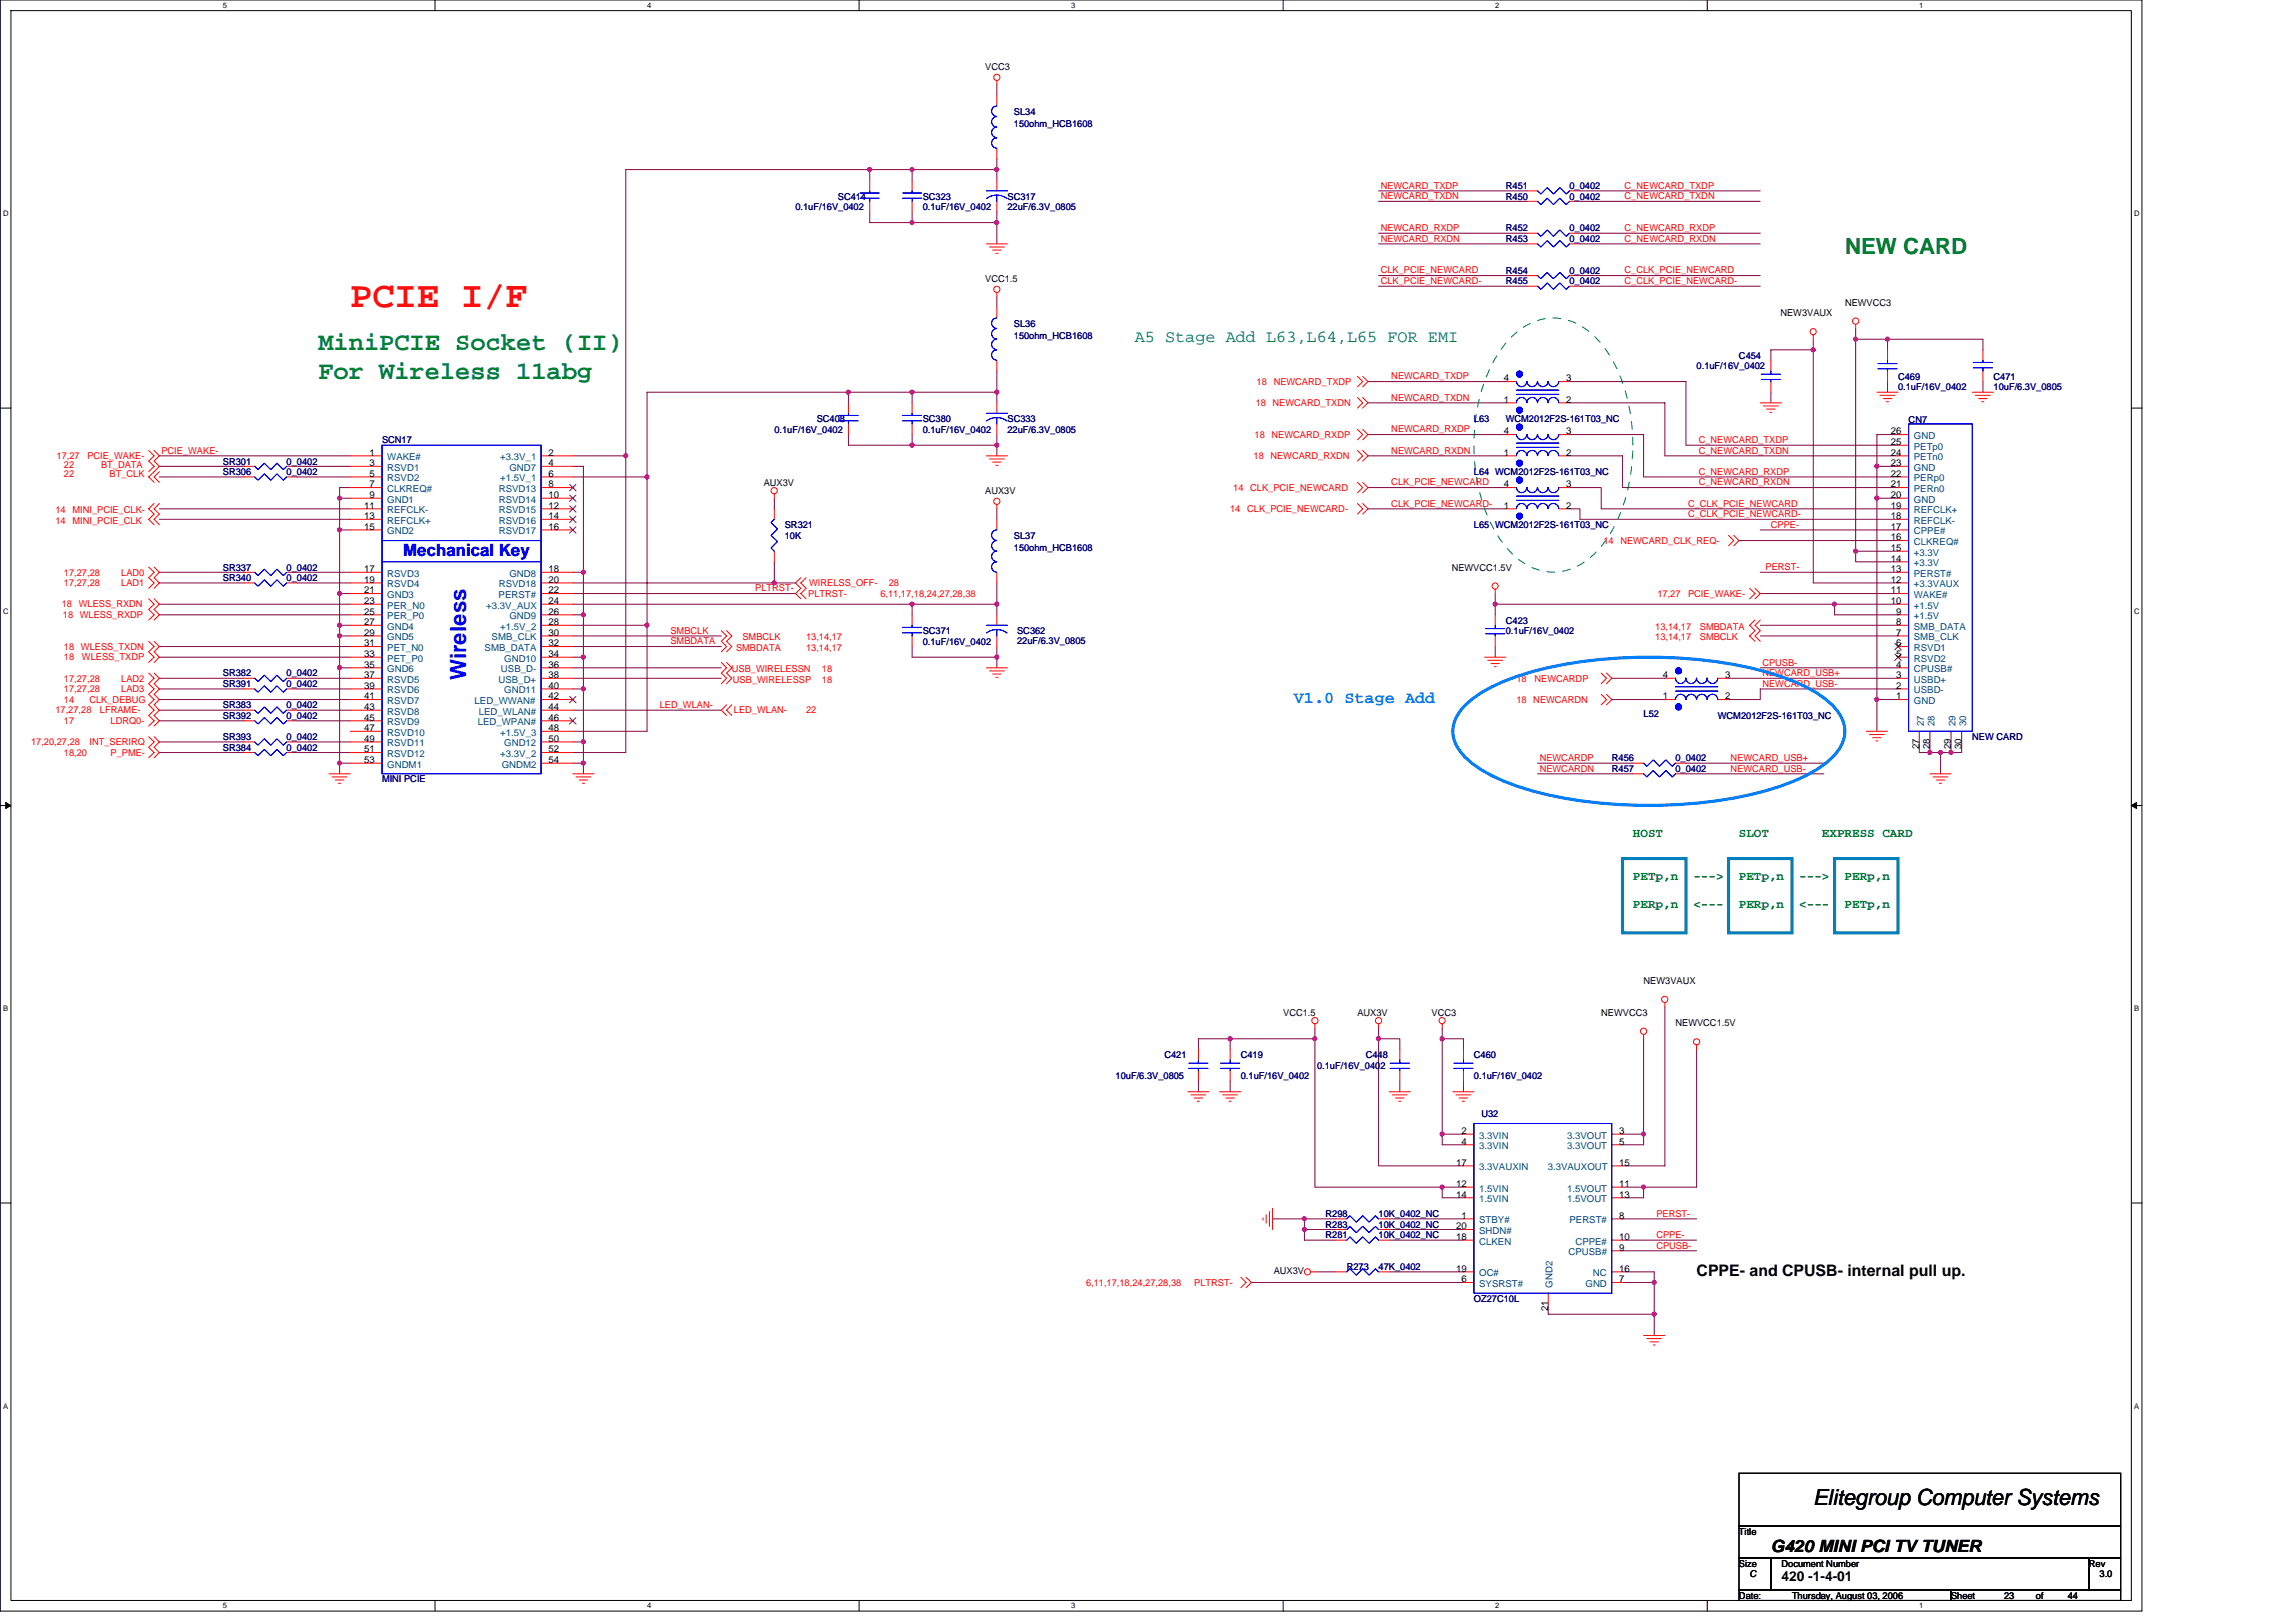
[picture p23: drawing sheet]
<svg xmlns="http://www.w3.org/2000/svg" width="297mm" height="210mm" viewBox="0 0 297 210" stroke-linecap="round" stroke-linejoin="round" font-family="sans-serif">
<defs><g id="words">
<text font-size="4.8" fill="#f00" x="45.3" y="39.7">PCIE I/F</text>
<g font-size="3.3" fill="#008040">
<text x="41.2" y="45.3">MiniPCIE Socket (II)</text>
<text x="41.2" y="49">For Wireless 11abg</text>
</g>
<text font-size="2.9" fill="#008000" x="238.7" y="32.9">NEW CARD</text>
<text font-size="2.9" fill="#00f" x="60.3" y="88.1" transform="rotate(-90 60.3 88.1)">Wireless</text>
<text font-size="2.9" x="234.6" y="194.7">Elitegroup Computer Systems</text>
<text font-size="2.2" fill="#008040" x="146.8" y="44.3">A5 Stage Add L63,L64,L65 FOR EMI</text>
<text font-size="2.2" fill="#00f" x="52.2" y="72">Mechanical Key</text>
<text font-size="2.2" fill="#0080ff" x="167.4" y="91">V1.0 Stage Add</text>
<text font-size="2.2" x="229.1" y="200.9">G420 MINI PCI TV TUNER</text>
<text font-size="2.1" x="219.5" y="165.1">CPPE- and CPUSB- internal pull up.</text>
<text font-size="1.8" x="230.5" y="204.7">420 -1-4-01</text>
<g font-size="1.6" fill="#008000">
<text x="211.3" y="108.4">HOST</text>
<text x="211.3" y="113.9">PETp,n</text>
<text x="219.1" y="113.9">---&gt;</text>
<text x="225" y="108.4">SLOT</text>
<text x="225" y="113.9">PETp,n</text>
<text x="232.8" y="113.9">---&gt;</text>
<text x="235.7" y="108.4">EXPRESS CARD</text>
<text x="238.6" y="113.9">PERp,n</text>
<text x="211.3" y="117.6">PERp,n</text>
<text x="219.1" y="117.6">&lt;---</text>
<text x="225" y="117.6">PERp,n</text>
<text x="232.8" y="117.6">&lt;---</text>
<text x="238.6" y="117.6">PETp,n</text>
</g>
<g font-size="1.2">
<text x="127.5" y="9.1">VCC3</text>
<text x="127.5" y="36.5">VCC1.5</text>
<text x="230.3" y="40.9">NEW3VAUX</text>
<text x="238.7" y="39.5">NEWVCC3</text>
<text x="194.6" y="52.1">1</text>
<text x="194.6" y="49.4">4</text>
<text x="202.6" y="52.1">2</text>
<text x="202.6" y="49.4">3</text>
<text x="47.8" y="59">1</text>
<text x="70.9" y="59">2</text>
<text x="194.6" y="59">1</text>
<text x="194.6" y="56.2">4</text>
<text x="202.6" y="59">2</text>
<text x="202.6" y="56.2">3</text>
<text x="244.6" y="59">24</text>
<text x="244.6" y="57.6">25</text>
<text x="244.6" y="56.2">26</text>
<text x="47.1" y="65.8">11</text>
<text x="47.8" y="60.3">3</text>
<text x="47.8" y="61.7">5</text>
<text x="47.8" y="63.1">7</text>
<text x="47.8" y="64.5">9</text>
<text x="70.9" y="61.7">6</text>
<text x="70.9" y="63.1">8</text>
<text x="70.9" y="64.5">10</text>
<text x="70.9" y="65.8">12</text>
<text x="70.9" y="60.3">4</text>
<text x="98.8" y="62.8">AUX3V</text>
<text x="127.5" y="63.9">AUX3V</text>
<text x="194.6" y="65.8">1</text>
<text x="194.6" y="63.1">4</text>
<text x="202.6" y="65.8">2</text>
<text x="202.6" y="63.1">3</text>
<text x="244.6" y="65.8">19</text>
<text x="244.6" y="64.5">20</text>
<text x="244.6" y="63.1">21</text>
<text x="244.6" y="61.7">22</text>
<text x="244.6" y="60.3">23</text>
<text x="47.1" y="67.2">13</text>
<text x="47.1" y="68.6">15</text>
<text x="70.9" y="67.2">14</text>
<text x="70.9" y="68.6">16</text>
<text x="244.6" y="71.3">15</text>
<text x="244.6" y="69.9">16</text>
<text x="244.6" y="68.6">17</text>
<text x="244.6" y="67.2">18</text>
<text x="47.1" y="74">17</text>
<text x="47.1" y="75.4">19</text>
<text x="47.1" y="76.8">21</text>
<text x="70.9" y="75.4">20</text>
<text x="70.9" y="76.8">22</text>
<text x="70.9" y="74">18</text>
<text x="187.8" y="73.8">NEWVCC1.5V</text>
<text x="244.6" y="76.8">11</text>
<text x="244.6" y="75.4">12</text>
<text x="244.6" y="74">13</text>
<text x="244.6" y="72.7">14</text>
<text x="47.1" y="78.2">23</text>
<text x="47.1" y="79.5">25</text>
<text x="47.1" y="80.9">27</text>
<text x="47.1" y="82.3">29</text>
<text x="47.1" y="83.7">31</text>
<text x="70.9" y="82.3">30</text>
<text x="70.9" y="80.9">28</text>
<text x="70.9" y="79.5">26</text>
<text x="70.9" y="78.2">24</text>
<text x="70.9" y="83.7">32</text>
<text x="244.6" y="78.2">10</text>
<text x="245.3" y="83.7">6</text>
<text x="245.3" y="79.5">9</text>
<text x="245.3" y="82.3">7</text>
<text x="245.3" y="80.9">8</text>
<text x="47.1" y="85">33</text>
<text x="47.1" y="86.4">35</text>
<text x="47.1" y="87.8">37</text>
<text x="47.1" y="89.1">39</text>
<text x="70.9" y="86.4">36</text>
<text x="70.9" y="87.8">38</text>
<text x="70.9" y="85">34</text>
<text x="70.9" y="89.1">40</text>
<text x="215.1" y="87.8">4</text>
<text x="223.2" y="87.8">3</text>
<text x="245.3" y="89.1">2</text>
<text x="245.3" y="87.8">3</text>
<text x="245.3" y="86.4">4</text>
<text x="245.3" y="85">5</text>
<text x="47.1" y="90.5">41</text>
<text x="47.1" y="91.9">43</text>
<text x="47.1" y="93.3">45</text>
<text x="47.1" y="94.6">47</text>
<text x="47.1" y="96">49</text>
<text x="70.9" y="94.6">48</text>
<text x="70.9" y="93.3">46</text>
<text x="70.9" y="90.5">42</text>
<text x="70.9" y="91.9">44</text>
<text x="70.9" y="96">50</text>
<text x="215.1" y="90.5">1</text>
<text x="223.2" y="90.5">2</text>
<text x="245.3" y="90.5">1</text>
<text x="47.1" y="97.4">51</text>
<text x="47.1" y="98.7">53</text>
<text x="70.9" y="97.4">52</text>
<text x="70.9" y="98.7">54</text>
<text x="248.3" y="97" transform="rotate(-90 248.3 97)">27</text>
<text x="249.7" y="97" transform="rotate(-90 249.7 97)">28</text>
<text x="252.4" y="97" transform="rotate(-90 252.4 97)">29</text>
<text x="253.8" y="97" transform="rotate(-90 253.8 97)">30</text>
<text x="166" y="131.4">VCC1.5</text>
<text x="175.6" y="131.4">AUX3V</text>
<text x="185.2" y="131.4">VCC3</text>
<text x="207.2" y="131.4">NEWVCC3</text>
<text x="212.6" y="127.3">NEW3VAUX</text>
<text x="216.8" y="132.8">NEWVCC1.5V</text>
<text x="189.1" y="148.1">4</text>
<text x="189.1" y="146.7">2</text>
<text x="209.5" y="148.1">5</text>
<text x="209.5" y="146.7">3</text>
<text x="188.4" y="150.9">17</text>
<text x="188.4" y="153.6">12</text>
<text x="188.4" y="155">14</text>
<text x="209.5" y="150.9">15</text>
<text x="209.5" y="153.6">11</text>
<text x="209.5" y="155">13</text>
<text x="188.4" y="159.1">20</text>
<text x="188.4" y="160.5">18</text>
<text x="189.1" y="157.7">1</text>
<text x="209.5" y="160.5">10</text>
<text x="209.5" y="157.7">8</text>
<text x="209.5" y="161.8">9</text>
<text x="164.8" y="164.9">AUX3V</text>
<text x="188.4" y="164.6">19</text>
<text x="189.1" y="165.9">6</text>
<text x="209.5" y="165.9">7</text>
<text x="209.5" y="164.6">16</text>
<text x="200.3" y="169.7" transform="rotate(-90 200.3 169.7)">21</text>
<text x="225" y="198.6">Title</text>
<text x="225" y="202.8">Size</text>
<text x="230.5" y="202.8">Document Number</text>
<text x="270.3" y="202.8">Rev</text>
<text x="225" y="206.9">Date:</text>
<text x="226.4" y="204.1">C</text>
<text x="231.8" y="206.9">Thursday, August 03, 2006</text>
<text x="252.4" y="206.9">Sheet</text>
<text x="259.3" y="206.9">23</text>
<text x="263.4" y="206.9">of</text>
<text x="267.5" y="206.9">44</text>
<text x="271.6" y="204.1">3.0</text>
</g>
<g font-size="1.2" fill="#000080">
<text x="131.2" y="14.8">SL34</text>
<text x="131.2" y="16.5">150ohm_HCB1608</text>
<text x="102.9" y="27.2">0.1uF/16V_0402</text>
<text x="108.4" y="25.8">SC414</text>
<text x="119.4" y="25.8">SC323</text>
<text x="119.4" y="27.2">0.1uF/16V_0402</text>
<text x="130.3" y="25.8">SC317</text>
<text x="130.3" y="27.2">22uF/6.3V_0805</text>
<text x="194.8" y="29.9">R452</text>
<text x="194.8" y="24.4">R451</text>
<text x="194.8" y="25.8">R450</text>
<text x="203" y="29.9">0_0402</text>
<text x="203" y="24.4">0_0402</text>
<text x="203" y="25.8">0_0402</text>
<text x="194.8" y="31.3">R453</text>
<text x="194.8" y="35.4">R454</text>
<text x="203" y="31.3">0_0402</text>
<text x="203" y="35.4">0_0402</text>
<text x="194.8" y="36.8">R455</text>
<text x="203" y="36.8">0_0402</text>
<text x="131.2" y="42.3">SL36</text>
<text x="131.2" y="43.9">150ohm_HCB1608</text>
<text x="219.5" y="47.8">0.1uF/16V_0402</text>
<text x="225" y="46.4">C454</text>
<text x="245.6" y="49.1">C469</text>
<text x="245.6" y="50.5">0.1uF/16V_0402</text>
<text x="257.9" y="49.1">C471</text>
<text x="257.9" y="50.5">10uF/6.3V_0805</text>
<text x="49.4" y="57.4">SCN17</text>
<text x="100.2" y="56">0.1uF/16V_0402</text>
<text x="105.7" y="54.6">SC408</text>
<text x="119.4" y="54.6">SC380</text>
<text x="119.4" y="56">0.1uF/16V_0402</text>
<text x="130.3" y="54.6">SC333</text>
<text x="130.3" y="56">22uF/6.3V_0805</text>
<text x="190.7" y="54.6">L63</text>
<text x="194.8" y="54.6">WCM2012F2S-161T03_NC</text>
<text x="246.9" y="54.8">CN7</text>
<text x="28.8" y="60.1">SR301</text>
<text x="28.8" y="61.5">SR306</text>
<text x="37.1" y="60.1">0_0402</text>
<text x="37.1" y="61.5">0_0402</text>
<text x="190.7" y="61.5">L64 WCM2012F2S-161T03_NC</text>
<text x="101.5" y="68.3">SR321</text>
<text x="101.5" y="69.7">10K</text>
<text x="131.2" y="69.7">SL37</text>
<text x="131.2" y="71.4">150ohm_HCB1608</text>
<text x="190.7" y="68.3">L65 WCM2012F2S-161T03_NC</text>
<text x="28.8" y="75.2">SR340</text>
<text x="28.8" y="73.8">SR337</text>
<text x="37.1" y="75.2">0_0402</text>
<text x="37.1" y="73.8">0_0402</text>
<text x="119.4" y="82">SC371</text>
<text x="119.4" y="83.4">0.1uF/16V_0402</text>
<text x="131.6" y="82">SC362</text>
<text x="131.6" y="83.3">22uF/6.3V_0805</text>
<text x="194.8" y="80.7">C423</text>
<text x="194.8" y="82">0.1uF/16V_0402</text>
<text x="28.8" y="87.5">SR382</text>
<text x="28.8" y="88.9">SR391</text>
<text x="37.1" y="87.5">0_0402</text>
<text x="37.1" y="88.9">0_0402</text>
<text x="28.8" y="95.8">SR393</text>
<text x="28.8" y="91.7">SR383</text>
<text x="28.8" y="93">SR392</text>
<text x="37.1" y="95.8">0_0402</text>
<text x="37.1" y="91.7">0_0402</text>
<text x="37.1" y="93">0_0402</text>
<text x="212.6" y="92.8">L52</text>
<text x="222.2" y="93">WCM2012F2S-161T03_NC</text>
<text x="255.2" y="95.8">NEW CARD</text>
<text x="28.8" y="97.1">SR384</text>
<text x="37.1" y="97.1">0_0402</text>
<text x="49.4" y="101.3">MINI PCIE</text>
<text x="208.5" y="98.5">R456</text>
<text x="208.5" y="99.9">R457</text>
<text x="216.8" y="98.5">0_0402</text>
<text x="216.8" y="99.9">0_0402</text>
<text x="150.6" y="136.9">C421</text>
<text x="160.5" y="136.9">C419</text>
<text x="176.7" y="136.9">C448</text>
<text x="190.7" y="136.9">C460</text>
<text x="144.3" y="139.7">10uF/6.3V_0805</text>
<text x="160.5" y="139.7">0.1uF/16V_0402</text>
<text x="170.4" y="138.3">0.1uF/16V_0402</text>
<text x="190.7" y="139.7">0.1uF/16V_0402</text>
<text x="191.7" y="144.6">U32</text>
<text x="171.5" y="157.5">R298</text>
<text x="171.5" y="160.2">R281</text>
<text x="171.5" y="158.9">R283</text>
<text x="178.3" y="157.5">10K_0402_NC</text>
<text x="178.3" y="160.2">10K_0402_NC</text>
<text x="178.3" y="158.9">10K_0402_NC</text>
<text x="174.2" y="164.3">R273</text>
<text x="178.3" y="164.3">47K_0402</text>
<text x="190.7" y="168.5">OZ27C10L</text>
</g>
<g font-size="1.2" fill="#f00">
<text x="178.6" y="24.4">NEWCARD_TXDP</text>
<text x="178.6" y="25.8">NEWCARD_TXDN</text>
<text x="178.6" y="29.9">NEWCARD_RXDP</text>
<text x="210.2" y="24.4">C_NEWCARD_TXDP</text>
<text x="210.2" y="25.8">C_NEWCARD_TXDN</text>
<text x="210.2" y="29.9">C_NEWCARD_RXDP</text>
<text x="178.6" y="31.3">NEWCARD_RXDN</text>
<text x="178.6" y="35.4">CLK_PCIE_NEWCARD</text>
<text x="210.2" y="31.3">C_NEWCARD_RXDN</text>
<text x="210.2" y="35.4">C_CLK_PCIE_NEWCARD</text>
<text x="178.6" y="36.8">CLK_PCIE_NEWCARD-</text>
<text x="210.2" y="36.8">C_CLK_PCIE_NEWCARD-</text>
<text x="162.5" y="52.6">18 NEWCARD_TXDN</text>
<text x="162.6" y="49.8">18</text>
<text x="164.8" y="49.8">NEWCARD_TXDP</text>
<text x="180" y="49.1">NEWCARD_TXDP</text>
<text x="180" y="51.9">NEWCARD_TXDN</text>
<text x="7.3" y="59.4">17,27</text>
<text x="11.3" y="59.4">PCIE_WAKE-</text>
<text x="20.9" y="58.7">PCIE_WAKE-</text>
<text x="162.2" y="59.4">18 NEWCARD_RXDN</text>
<text x="162.3" y="56.7">18</text>
<text x="164.5" y="56.7">NEWCARD_RXDP</text>
<text x="180" y="56">NEWCARD_RXDP</text>
<text x="180" y="58.7">NEWCARD_RXDN</text>
<text x="219.8" y="57.3">C_NEWCARD_TXDP</text>
<text x="219.8" y="58.7">C_NEWCARD_TXDN</text>
<text x="8.3" y="60.5">22</text>
<text x="8.3" y="61.7">22</text>
<text x="13.1" y="60.5">BT_DATA</text>
<text x="14.2" y="61.7">BT_CLK</text>
<text x="159.6" y="63.5">14</text>
<text x="161.8" y="63.5">CLK_PCIE_NEWCARD</text>
<text x="180" y="62.8">CLK_PCIE_NEWCARD</text>
<text x="180" y="65.6">CLK_PCIE_NEWCARD-</text>
<text x="218.4" y="65.6">C_CLK_PCIE_NEWCARD</text>
<text x="219.8" y="62.8">C_NEWCARD_RXDN</text>
<text x="219.8" y="61.4">C_NEWCARD_RXDP</text>
<text x="7.2" y="67.8">14</text>
<text x="7.2" y="66.4">14</text>
<text x="9.4" y="67.8">MINI_PCIE_CLK</text>
<text x="9.4" y="66.4">MINI_PCIE_CLK-</text>
<text x="159.1" y="66.3">14</text>
<text x="161.4" y="66.3">CLK_PCIE_NEWCARD-</text>
<text x="207.4" y="70.4">14</text>
<text x="209.6" y="70.4">NEWCARD_CLK_REQ-</text>
<text x="218.4" y="66.9">C_CLK_PCIE_NEWCARD-</text>
<text x="229.1" y="68.3">CPPE-</text>
<text x="8.3" y="74.5">17,27,28</text>
<text x="8.3" y="75.9">17,27,28</text>
<text x="15.7" y="74.5">LAD0</text>
<text x="15.7" y="75.9">LAD1</text>
<text x="97.7" y="76.5">PLTRST-</text>
<text x="104.6" y="77.3">PLTRST-</text>
<text x="104.7" y="75.9">WIRELSS_OFF-</text>
<text x="113.9" y="77.3">6,11,17,18,24,27,28,38</text>
<text x="115" y="75.9">28</text>
<text x="214.4" y="77.3">17,27</text>
<text x="218.4" y="77.3">PCIE_WAKE-</text>
<text x="228.4" y="73.8">PERST-</text>
<text x="8" y="78.6">18</text>
<text x="8.1" y="80">18 WLESS_RXDP</text>
<text x="10.2" y="78.6">WLESS_RXDN</text>
<text x="86.7" y="82">SMBCLK</text>
<text x="86.7" y="83.4">SMBDATA</text>
<text x="96.1" y="82.9">SMBCLK</text>
<text x="104.3" y="82.9">13,14,17</text>
<text x="214.1" y="82.9">13,14,17</text>
<text x="214.1" y="81.5">13,14,17</text>
<text x="219.9" y="82.9">SMBCLK</text>
<text x="219.9" y="81.5">SMBDATA</text>
<text x="8.3" y="84.1">18</text>
<text x="8.3" y="85.5">18</text>
<text x="8.3" y="88.2">17,27,28</text>
<text x="8.3" y="89.6">17,27,28</text>
<text x="10.5" y="84.1">WLESS_TXDN</text>
<text x="10.6" y="85.5">WLESS_TXDP</text>
<text x="15.7" y="88.2">LAD2</text>
<text x="15.7" y="89.6">LAD3</text>
<text x="94.7" y="87">USB_WIRELESSN</text>
<text x="94.8" y="88.3">USB_WIRELESSP</text>
<text x="95.2" y="84.2">SMBDATA</text>
<text x="104.3" y="84.2">13,14,17</text>
<text x="106.3" y="87">18</text>
<text x="106.3" y="88.3">18</text>
<text x="196.2" y="88.2">18</text>
<text x="198.5" y="88.2">NEWCARDP</text>
<text x="228" y="86.1">CPUSB-</text>
<text x="228" y="87.5">NEWCARD_USB+</text>
<text x="228" y="88.9">NEWCARD_USB-</text>
<text x="7.2" y="92.3">17,27,28</text>
<text x="8.3" y="91">14</text>
<text x="8.3" y="93.7">17</text>
<text x="11.6" y="91">CLK_DEBUG</text>
<text x="12.9" y="92.3">LFRAME-</text>
<text x="14.3" y="93.7">LDRQ0-</text>
<text x="85.4" y="91.6">LED_WLAN-</text>
<text x="95" y="92.3">LED_WLAN-</text>
<text x="104.3" y="92.3">22</text>
<text x="196.2" y="91">18 NEWCARDN</text>
<text x="4" y="96.5">17,20,27,28</text>
<text x="8.3" y="97.8">18,20</text>
<text x="11.6" y="96.5">INT_SERIRQ</text>
<text x="14.3" y="97.8">P_PME-</text>
<text x="199.2" y="99.9">NEWCARDN</text>
<text x="199.2" y="98.5">NEWCARDP</text>
<text x="223.9" y="98.5">NEWCARD_USB+</text>
<text x="223.9" y="99.9">NEWCARD_USB-</text>
<text x="214.3" y="161.6">CPUSB-</text>
<text x="214.3" y="157.5">PERST-</text>
<text x="214.3" y="160.2">CPPE-</text>
<text x="140.5" y="166.4">6,11,17,18,24,27,28,38</text>
<text x="154.5" y="166.4">PLTRST-</text>
</g>
<g font-size="1.2" fill="#004080">
<text x="50.1" y="59.6">WAKE#</text>
<text x="64.7" y="59.6">+3.3V_1</text>
<text x="247.6" y="59.6">PETn0</text>
<text x="247.6" y="58.2">PETp0</text>
<text x="247.6" y="56.8">GND</text>
<text x="50.1" y="60.9">RSVD1</text>
<text x="50.1" y="62.3">RSVD2</text>
<text x="50.1" y="63.7">CLKREQ#</text>
<text x="50.1" y="65">GND1</text>
<text x="64.5" y="63.7">RSVD13</text>
<text x="64.5" y="65">RSVD14</text>
<text x="64.7" y="62.3">+1.5V_1</text>
<text x="65.9" y="60.9">GND7</text>
<text x="247.6" y="65">GND</text>
<text x="247.6" y="63.7">PERn0</text>
<text x="247.6" y="62.3">PERp0</text>
<text x="247.6" y="60.9">GND</text>
<text x="50.1" y="66.4">REFCLK-</text>
<text x="50.1" y="67.8">REFCLK+</text>
<text x="50.1" y="69.2">GND2</text>
<text x="64.5" y="66.4">RSVD15</text>
<text x="64.5" y="67.8">RSVD16</text>
<text x="64.5" y="69.2">RSVD17</text>
<text x="247.6" y="71.9">+3.3V</text>
<text x="247.6" y="70.5">CLKREQ#</text>
<text x="247.6" y="69.2">CPPE#</text>
<text x="247.6" y="67.8">REFCLK-</text>
<text x="247.6" y="66.4">REFCLK+</text>
<text x="50.1" y="74.6">RSVD3</text>
<text x="50.1" y="76">RSVD4</text>
<text x="50.1" y="77.4">GND3</text>
<text x="64.5" y="77.4">PERST#</text>
<text x="64.5" y="76">RSVD18</text>
<text x="65.9" y="74.6">GND8</text>
<text x="247.6" y="77.4">WAKE#</text>
<text x="247.6" y="76">+3.3VAUX</text>
<text x="247.6" y="74.6">PERST#</text>
<text x="247.6" y="73.3">+3.3V</text>
<text x="50.1" y="78.8">PER_N0</text>
<text x="50.1" y="80.1">PER_P0</text>
<text x="50.1" y="81.5">GND4</text>
<text x="50.1" y="82.9">GND5</text>
<text x="62.9" y="78.8">+3.3V_AUX</text>
<text x="63.6" y="82.9">SMB_CLK</text>
<text x="64.7" y="81.5">+1.5V_2</text>
<text x="65.9" y="80.1">GND9</text>
<text x="247.6" y="80.1">+1.5V</text>
<text x="247.6" y="82.9">SMB_CLK</text>
<text x="247.6" y="81.5">SMB_DATA</text>
<text x="247.6" y="78.8">+1.5V</text>
<text x="50.1" y="84.2">PET_N0</text>
<text x="50.1" y="85.6">PET_P0</text>
<text x="50.1" y="87">GND6</text>
<text x="50.1" y="88.3">RSVD5</text>
<text x="50.1" y="89.7">RSVD6</text>
<text x="62.7" y="84.2">SMB_DATA</text>
<text x="64.5" y="88.3">USB_D+</text>
<text x="64.8" y="87">USB_D-</text>
<text x="65.2" y="85.6">GND10</text>
<text x="65.2" y="89.7">GND11</text>
<text x="247.6" y="89.7">USBD-</text>
<text x="247.6" y="88.3">USBD+</text>
<text x="247.6" y="87">CPUSB#</text>
<text x="247.6" y="85.6">RSVD2</text>
<text x="247.6" y="84.2">RSVD1</text>
<text x="50.1" y="91.1">RSVD7</text>
<text x="50.1" y="92.5">RSVD8</text>
<text x="50.1" y="93.9">RSVD9</text>
<text x="50.1" y="95.2">RSVD10</text>
<text x="61.4" y="91.1">LED_WWAN#</text>
<text x="61.8" y="93.9">LED_WPAN#</text>
<text x="62" y="92.5">LED_WLAN#</text>
<text x="64.7" y="95.2">+1.5V_3</text>
<text x="247.6" y="91.1">GND</text>
<text x="248.9" y="94" transform="rotate(-90 248.9 94)">27</text>
<text x="250.3" y="94" transform="rotate(-90 250.3 94)">28</text>
<text x="253" y="94" transform="rotate(-90 253 94)">29</text>
<text x="254.4" y="94" transform="rotate(-90 254.4 94)">30</text>
<text x="50.1" y="96.6">RSVD11</text>
<text x="50.1" y="98">RSVD12</text>
<text x="50.1" y="99.3">GNDM1</text>
<text x="64.7" y="98">+3.3V_2</text>
<text x="64.9" y="99.3">GNDM2</text>
<text x="65.2" y="96.6">GND12</text>
<text x="191.4" y="148.7">3.3VIN</text>
<text x="191.4" y="147.3">3.3VIN</text>
<text x="202.7" y="148.7">3.3VOUT</text>
<text x="202.7" y="147.3">3.3VOUT</text>
<text x="191.4" y="151.4">3.3VAUXIN</text>
<text x="191.4" y="154.2">1.5VIN</text>
<text x="191.4" y="155.6">1.5VIN</text>
<text x="200.2" y="151.4">3.3VAUXOUT</text>
<text x="202.7" y="154.2">1.5VOUT</text>
<text x="202.7" y="155.6">1.5VOUT</text>
<text x="191.4" y="158.3">STBY#</text>
<text x="191.4" y="159.7">SHDN#</text>
<text x="191.4" y="161.1">CLKEN</text>
<text x="203" y="158.3">PERST#</text>
<text x="203.8" y="161.1">CPPE#</text>
<text x="191.4" y="166.5">SYSRST#</text>
<text x="191.4" y="165.2">OC#</text>
<text x="200.9" y="166.7" transform="rotate(-90 200.9 166.7)">GND2</text>
<text x="202.9" y="162.4">CPUSB#</text>
<text x="205.1" y="166.5">GND</text>
<text x="206.1" y="165.2">NC</text>
</g>
<g font-size="1">
<text x="28.8" y="1">5</text>
<text x="83.7" y="1">4</text>
<text x="138.6" y="1">3</text>
<text x="193.4" y="1">2</text>
<text x="248.3" y="1">1</text>
<text x=".4" y="28">D</text>
<text x="276.1" y="28">D</text>
<text x=".4" y="79.4">C</text>
<text x="276.1" y="79.4">C</text>
<text x=".4" y="130.9">B</text>
<text x="276.1" y="130.9">B</text>
<text x=".4" y="182.3">A</text>
<text x="276.1" y="182.3">A</text>
<text x="28.8" y="208.2">5</text>
<text x="83.7" y="208.2">4</text>
<text x="138.6" y="208.2">3</text>
<text x="193.4" y="208.2">2</text>
<text x="248.3" y="208.2">1</text>
</g>
</g></defs>
<path d="M0 0h277.1v208.5h-277.1zM1.4 1.4h274.3v205.7h-274.3z" fill="none" stroke="#000" stroke-width=".13"/>
<g fill="#fff">
<path d="M28.8 .1h.6v1.1h-.6z"/>
<path d="M28.8 207.3h.6v1.1h-.6z"/>
</g>
<path d="M56.3 0v1.4M56.3 207.1v1.4" fill="none" stroke="#000" stroke-width=".13"/>
<g fill="#fff">
<path d="M83.7 .1h.6v1.1h-.6z"/>
<path d="M83.7 207.3h.6v1.1h-.6z"/>
</g>
<path d="M111.1 0v1.4M111.1 207.1v1.4" fill="none" stroke="#000" stroke-width=".13"/>
<g fill="#fff">
<path d="M138.6 .1h.5v1.1h-.5z"/>
<path d="M138.6 207.3h.5v1.1h-.5z"/>
</g>
<path d="M166 0v1.4M166 207.1v1.4" fill="none" stroke="#000" stroke-width=".13"/>
<g fill="#fff">
<path d="M193.4 .1h.6v1.1h-.6z"/>
<path d="M193.4 207.3h.6v1.1h-.6z"/>
</g>
<path d="M220.9 0v1.4M220.9 207.1v1.4" fill="none" stroke="#000" stroke-width=".13"/>
<g fill="#fff">
<path d="M248.3 .1h.6v1.1h-.6z"/>
<path d="M248.3 207.3h.6v1.1h-.6z"/>
<path d="M.4 27.1h.7v1.1h-.7z"/>
<path d="M276.1 27.1h.7v1.1h-.7z"/>
<path d="M.4 78.5h.7v1.1h-.7z"/>
<path d="M276.1 78.5h.7v1.1h-.7z"/>
</g>
<path d="M0 52.8h1.4M275.7 52.8h1.4" fill="none" stroke="#000" stroke-width=".13"/>
<g fill="#fff">
<path d="M.4 130h.7v1.1h-.7z"/>
<path d="M276.1 130h.7v1.1h-.7z"/>
</g>
<path d="M0 104.2h1.4M275.7 104.2h1.4" fill="none" stroke="#000" stroke-width=".13"/>
<path d="M.7 103.8l.7 .4-.7 .4zM275.7 104.2l.7-.4v.8z" fill="#000" stroke="#000" stroke-width=".13"/>
<g fill="#fff">
<path d="M.4 181.4h.7v1.1h-.7z"/>
<path d="M276.1 181.4h.7v1.1h-.7z"/>
</g>
<path d="M0 155.7h1.4M275.7 155.7h1.4M225 190.6h49.4v6.9h-49.4zM225 197.5h49.4v4.1h-49.4zM225 205.7h27.4v1.4h-27.4zM225 201.6h4.1v4.1h-4.1zM229.1 201.6h41.2v4.1h-41.2zM252.4 205.7h22v1.4h-22zM270.3 201.6h4.1v4.1h-4.1z" fill="none" stroke="#000" stroke-width=".13"/>
<g fill="none" stroke="#800040" stroke-width=".13">
<path d="M129 11v1.3M112.5 21.9v1.4M112.5 27.4v1.4h16.5M118 21.9v1.4M118 27.4v1.4M129 21.9h-48v75.5h-6.9M129 20.6v2.7M129 27.4v4.2M129 38.4v1.4M178.3 24.7h19.2M178.3 26.1h19.2M178.3 30.2h19.2"/>
<path d="M178.3 31.6h19.2M178.3 35.7h19.2M178.3 37h19.2M204.4 24.7h23.3M204.4 26.1h23.3M204.4 30.2h23.3M204.4 31.6h23.3M204.4 35.7h23.3M204.4 37h23.3M20.6 59h24.7M74.1 59h6.9M109.8 50.8v1.3"/>
<path d="M109.8 56.2v1.4h19.2M118 50.8v1.3M118 56.2v1.4M129 48v4.1M129 56.2v2.8M129 50.8h-45.3v43.8h-9.6M177 59h17.8M177 56.2h17.8M177 49.4h17.8M177 52.1h17.8M203 59h6.9v4.1h35.7M203 52.1h12.4v6.9h30.2"/>
<path d="M203 49.4h15.1v8.2h27.5M203 56.2h9.6v5.5h33M229.1 50.8v1.3M234.6 43.9v31.5h11M234.6 45.3h-5.5v1.3M240.1 43.9h4.1v1.4M240.1 42.5v28.8M244.2 43.9h12.3v1.4M244.2 49.4v1.4M245.6 56.2h-2.8v38.4M256.5 49.4v1.4M20.6 78.2h24.7"/>
<path d="M20.6 61.7h11M20.6 65.8h24.7M20.6 67.2h24.7M20.6 79.6h24.7M20.6 60.3h11M20.6 75.4h11M20.6 74.1h11M38.5 61.7h6.8M38.5 60.3h6.8M38.5 75.4h6.8M38.5 74.1h6.8M43.9 68.6v8.2h1.4"/>
<path d="M43.9 76.8v4.1h1.4M43.9 68.6h1.4M43.9 64.5h1.4M45.3 63.1h-1.4v5.5M74.1 60.3h1.4v13.8h-1.4M74.1 78.2h54.9M74.1 61.7h9.6M74.1 76.8h28.8M74.1 75.4h28.8M75.5 74.1v5.5h-1.4M75.5 79.6v5.4M100.2 64.5v1.3"/>
<path d="M100.2 72.7v2.7M118 78.2v1.4M129 65.8v1.4M129 75.4v4.2M177 65.8h17.8M177 63.1h17.8M193.4 78.2h43.9v1.4h8.3M193.4 76.8v2.8M203 63.1h4.2v2.7h38.4M203 65.8h1.4v1.4h41.2M225 70h20.6M227.7 68.6h17.9"/>
<path d="M227.7 76.8h17.9M227.7 74.1h17.9M237.3 78.2h8.3M240.1 71.3v1.4h5.5M240.1 71.3h5.5M242.8 64.5h2.8M242.8 60.3h2.8M20.6 97.4h11M20.6 85h24.7M20.6 83.7h24.7M20.6 91.9h11M20.6 87.8h11"/>
<path d="M20.6 90.5h24.7M20.6 89.2h11M20.6 93.3h11M20.6 96h11M38.5 97.4h6.8M38.5 91.9h6.8M38.5 87.8h6.8M38.5 89.2h6.8M38.5 93.3h6.8M38.5 96h6.8M43.9 82.3v4.1h1.4M43.9 86.4v12.4h1.4"/>
<path d="M43.9 80.9v1.4M43.9 98.8v1.3M43.9 82.3h1.4M74.1 80.9h9.6M74.1 85h1.4M74.1 83.7h19.2M74.1 82.3h19.2M74.1 91.9h19.2M74.1 86.4h19.2M74.1 87.8h19.2M74.1 98.8h1.4M75.5 85v4.2h-1.4"/>
<path d="M75.5 89.2v6.8h-1.4M75.5 96v4.1M118 83.7v1.3h11M129 83.7v2.7M193.4 83.7v1.3M198.9 98.8h12.4M208.5 87.8h6.9M208.5 90.5h6.9M218.1 98.8h17.9M223.6 87.8h22M227.7 80.9h17.9M227.7 82.3h17.9"/>
<path d="M227.7 86.4h17.9M242.8 90.5h2.8M245.6 89.2h-17.9v1.3h-4.1M248.3 94.6v2.8h1.4M249.7 94.6v2.8h1.4v2.7M251.1 97.4h1.3M252.4 94.6v2.8h1.4v-2.8M198.9 100.1h12.4M218.1 100.1h17.9M155 135.8v-1.4h4.1v1.4M155 139.9v1.4M159.1 134.4h11"/>
<path d="M159.1 139.9v1.4M170.1 133.1v20.5h19.2M178.3 134.4v16.5h11M178.3 133.1v1.3h2.8v1.4M181.1 139.9v1.4M186.6 133.1v15h2.7M186.6 134.4h2.7v1.4M189.3 139.9v1.4M212.6 134.4v13.7h-2.7M215.4 130.3v20.6h-5.5M219.5 135.8v17.8h-9.6M164.6 157.7h8.3"/>
<path d="M168.8 159.1h4.1M168.8 157.7v2.8h4.1M179.7 157.7h9.6M179.7 159.1h9.6M186.6 153.6v1.4h2.7M186.6 146.8h2.7M209.9 146.8h2.7M209.9 157.7h9.6M212.6 153.6v1.4h-2.7M161.9 166h27.4M170.1 164.6h2.8M179.7 164.6h9.6"/>
<path d="M179.7 160.5h9.6M200.3 168.7v1.4h13.7M209.9 161.9h9.6M209.9 166h4.1M209.9 164.6h4.1v8.2M209.9 160.5h9.6"/>
</g>
<g fill="#f0f" stroke="#f0f" stroke-width=".13">
<circle cx="129" cy="21.9" r=".27"/>
<circle cx="118" cy="21.9" r=".27"/>
<circle cx="118" cy="78.2" r=".27"/>
<circle cx="129" cy="78.2" r=".27"/>
<circle cx="112.5" cy="21.9" r=".27"/>
<circle cx="80.9" cy="59" r=".27"/>
<circle cx="129" cy="57.6" r=".27"/>
<circle cx="118" cy="57.6" r=".27"/>
<circle cx="83.7" cy="80.9" r=".27"/>
<circle cx="118" cy="50.7" r=".27"/>
<circle cx="129" cy="50.7" r=".27"/>
<circle cx="129" cy="85" r=".27"/>
<circle cx="109.8" cy="50.7" r=".27"/>
<circle cx="129" cy="28.8" r=".27"/>
<circle cx="118" cy="28.8" r=".27"/>
<circle cx="83.7" cy="61.7" r=".27"/>
<circle cx="43.9" cy="98.8" r=".27"/>
<circle cx="43.9" cy="64.5" r=".27"/>
<circle cx="100.2" cy="75.4" r=".27"/>
<circle cx="244.2" cy="43.9" r=".27"/>
<circle cx="240.1" cy="43.9" r=".27"/>
<circle cx="234.6" cy="45.3" r=".27"/>
<circle cx="186.6" cy="146.8" r=".27"/>
<circle cx="186.6" cy="134.4" r=".27"/>
<circle cx="193.4" cy="78.2" r=".27"/>
<circle cx="178.3" cy="134.4" r=".27"/>
<circle cx="186.6" cy="153.6" r=".27"/>
<circle cx="170.1" cy="134.4" r=".27"/>
<circle cx="212.6" cy="146.8" r=".27"/>
<circle cx="212.6" cy="153.6" r=".27"/>
<circle cx="214" cy="170.1" r=".27"/>
<circle cx="214" cy="166" r=".27"/>
<circle cx="159.1" cy="134.4" r=".27"/>
<circle cx="242.8" cy="60.3" r=".27"/>
<circle cx="242.8" cy="90.5" r=".27"/>
<circle cx="240.1" cy="71.3" r=".27"/>
<circle cx="237.3" cy="78.2" r=".27"/>
<circle cx="242.8" cy="64.5" r=".27"/>
<circle cx="168.7" cy="157.7" r=".27"/>
<circle cx="168.7" cy="159.1" r=".27"/>
<circle cx="75.5" cy="74" r=".27"/>
<circle cx="75.5" cy="85" r=".27"/>
<circle cx="75.5" cy="79.6" r=".27"/>
<circle cx="75.5" cy="89.1" r=".27"/>
<circle cx="75.5" cy="98.8" r=".27"/>
<circle cx="75.5" cy="96" r=".27"/>
<circle cx="43.9" cy="68.6" r=".27"/>
<circle cx="43.9" cy="76.8" r=".27"/>
<circle cx="43.9" cy="82.3" r=".27"/>
<circle cx="43.9" cy="80.9" r=".27"/>
<circle cx="43.9" cy="86.4" r=".27"/>
<circle cx="249.7" cy="97.4" r=".27"/>
<circle cx="251" cy="97.4" r=".27"/>
<circle cx="252.4" cy="97.4" r=".27"/>
</g>
<g fill="none" stroke="#f00" stroke-width=".13">
<path d="M129 10.4v.6M129 12.3v1.4M129 19.2v1.4M112.5 23.3v1.4M112.5 26.1v1.3M118 23.3v1.4M118 26.1v1.3M127.6 31.6h2.7M128 32h1.9M128.4 32.4h1.1M128.8 32.8h.3M129 23.3v1.4"/>
<path d="M129 26.1v1.3M129 37.9v.5M129 39.8v1.3M197.5 31.6h1.4M197.5 37h1.4M197.5 30.2h1.4M197.5 24.7h1.4M197.5 35.7h1.4M197.5 26.1h1.4M203 31.6h1.4M203 37h1.4M203 30.2h1.4"/>
<path d="M203 24.7h1.4M203 35.7h1.4M203 26.1h1.4M19.2 58.3l.7 .7-.7 .7 .7 .6-.7 .7M19.9 58.3l.7 .7-.7 .7 .7 .6-1.4 1.4 .7 .7M45.3 59h4.1M70 59h4.1M109.8 52.1v1.4M109.8 54.9v1.3M118 52.1v1.4M118 54.9v1.3M127.6 59h2.7"/>
<path d="M128 59.4h1.9M128.4 59.8h1.1M129 46.6v1.4M129 52.1v1.4M129 54.9v1.3M175.6 48.7l.7 .7-.7 .7M175.6 51.4l.7 .7-.7 .7M175.6 55.6l.7 .6-.7 .7M175.6 58.3l.7 .7-.7 .7M176.3 48.7l.7 .7-.7 .7M176.3 51.4l.7 .7-.7 .7M176.3 55.6l.7 .6-.7 .7"/>
<path d="M176.3 58.3l.7 .7-.7 .7M194.8 59h1.4M194.8 52.1h1.4M194.8 56.2h1.4M194.8 49.4h1.4M201.7 59h1.3M201.7 52.1h1.3M201.7 56.2h1.3M201.7 49.4h1.3M227.7 52.1h2.8M228.1 52.5h2M228.6 52.9h1.1"/>
<path d="M229 53.4h.2M229.1 46.6v1.4M229.1 49.4v1.4M234.6 43.3v.6M240.1 42v.5M242.8 50.8h2.8M243.2 51.2h1.9M243.6 51.6h1.1M244 52h.3M244.2 45.3v1.3M244.2 48v1.4M245.6 59h1.3"/>
<path d="M245.6 57.6h1.3M245.6 56.2h1.3M255.2 50.8h2.7M255.6 51.2h1.9M256 51.6h1.1M256.4 52h.3M256.5 45.3v1.3M256.5 48v1.4M19.2 77.5l.7 .7-.7 .7 .7 .7-.7 .6M19.2 73.4l.7 .7-.7 .7 .7 .6-.7 .7M19.9 65.2l-.7 .6 .7 .7-.7 .7 .7 .7M19.9 77.5l.7 .7-.7 .7 .7 .7-.7 .6"/>
<path d="M19.9 73.4l.7 .7-.7 .7 .7 .6-.7 .7M20.6 65.2l-.7 .6 .7 .7-.7 .7 .7 .7M20.6 61l-.7 .7 .7 .7M31.6 75.4h1.4M31.6 74.1h1.4M31.6 61.7h1.4M31.6 60.3h1.4M37.1 75.4h1.4M37.1 74.1h1.4M37.1 61.7h1.4M37.1 60.3h1.4M45.3 79.6h4.1"/>
<path d="M45.3 78.2h4.1M45.3 76.8h4.1M45.3 75.4h4.1M45.3 74.1h4.1M45.3 68.6h4.1M45.3 67.2h4.1M45.3 65.8h4.1M45.3 64.5h4.1M45.3 63.1h4.1M45.3 61.7h4.1M45.3 60.3h4.1M70 79.6h4.1"/>
<path d="M70 78.2h4.1M70 76.8h4.1M70 75.4h4.1M70 74.1h4.1M70 68.6h4.1M70 67.2h4.1M70 65.8h4.1M70 64.5h4.1M70 63.1h4.1M70 61.7h4.1M70 60.3h4.1M100.2 63.9v.6"/>
<path d="M100.2 65.8v1.4M100.2 71.3v1.4M103.6 74.8l-.7 .6 .7 .7-.7 .7 .7 .7M104.3 74.8l-.7 .6 .7 .7-.7 .7 .7 .7M118 79.6v1.3M128.8 60.2h.3M129 65.3v.5M129 67.2v1.4M129 74.1v1.3M129 79.6v1.3M175.6 62.4l.7 .7-.7 .7M175.6 65.2l.7 .6-.7 .7"/>
<path d="M176.3 62.4l.7 .7-.7 .7M176.3 65.2l.7 .6-.7 .7M193.4 76.3v.5M193.4 79.6v1.3M194.8 65.8h1.4M194.8 63.1h1.4M201.7 65.8h1.3M201.7 63.1h1.3M223.6 69.3l.7 .7-.7 .6M224.3 69.3l.7 .7-.7 .6M226.4 76.1l.7 .7-.7 .7M227.1 76.1l.6 .7-.6 .7"/>
<path d="M245.6 79.6h1.3M245.6 78.2h1.3M245.6 76.8h1.3M245.6 75.4h1.3M245.6 74.1h1.3M245.6 72.7h1.3M245.6 71.3h1.3M245.6 70h1.3M245.6 68.6h1.3M245.6 67.2h1.3M245.6 65.8h1.3M245.6 64.5h1.3"/>
<path d="M245.6 63.1h1.3M245.6 61.7h1.3M245.6 60.3h1.3M19.2 83l.7 .7-.7 .6 .7 .7-.7 .7M19.2 87.1l.7 .7-.7 .7 .7 .7-.7 .7 .7 .6-.7 .7 .7 .7-.7 .7 .7 .7-.7 .7M19.2 95.3l.7 .7-.7 .7 .7 .7-.7 .7M19.9 83l.7 .7-.7 .6 .7 .7-.7 .7M19.9 87.1l.7 .7-.7 .7 .7 .7-.7 .7 .7 .6-.7 .7 .7 .7-.7 .7 .7 .7-.7 .7M19.9 95.3l.7 .7-.7 .7 .7 .7-.7 .7M31.6 89.2h1.4M31.6 87.8h1.4M31.6 96h1.4"/>
<path d="M31.6 97.4h1.4M31.6 91.9h1.4M31.6 93.3h1.4M37.1 89.2h1.4M37.1 87.8h1.4M37.1 96h1.4M37.1 97.4h1.4M37.1 91.9h1.4M37.1 93.3h1.4M45.3 86.4h4.1M45.3 94.6h4.1M45.3 85h4.1"/>
<path d="M45.3 90.5h4.1M45.3 89.2h4.1M45.3 87.8h4.1M45.3 83.7h4.1M45.3 82.3h4.1M45.3 80.9h4.1M45.3 96h4.1M45.3 98.8h4.1M45.3 97.4h4.1M45.3 91.9h4.1M45.3 93.3h4.1M70 86.4h4.1"/>
<path d="M70 94.6h4.1M70 85h4.1M70 90.5h4.1M70 89.2h4.1M70 87.8h4.1M70 83.7h4.1M70 82.3h4.1M70 80.9h4.1M70 96h4.1M70 98.8h4.1M70 97.4h4.1M70 91.9h4.1"/>
<path d="M70 93.3h4.1M93.3 81.6l.7 .7-.7 .7 .7 .7-.7 .6M93.3 85.7l.7 .7-.7 .7 .7 .7-.7 .7M94 81.6l.7 .7-.7 .7 .7 .7-.7 .6M94 85.7l.7 .7-.7 .7 .7 .7-.7 .7M94 91.2l-.7 .7 .7 .7M94.7 91.2l-.7 .7 .7 .7M118 82.3v1.4M127.6 86.4h2.7M128 86.8h1.9M128.4 87.2h1.1M128.8 87.7h.3"/>
<path d="M129 82.3v1.4M192.1 85h2.7M192.5 85.4h1.9M192.9 85.9h1.1M193.3 86.3h.3M193.4 82.3v1.4M207.2 89.9l.6 .6-.6 .7M207.2 87.1l.6 .7-.6 .7M207.8 89.9l.7 .6-.7 .7M207.8 87.1l.7 .7-.7 .7M211.3 98.8h1.3M215.4 90.5h1.4"/>
<path d="M215.4 87.8h1.4M216.8 98.8h1.3M222.2 90.5h1.4M222.2 87.8h1.4M227.1 80.2l-.7 .7 .7 .7-.7 .7 .7 .7M227.7 80.2l-.6 .7 .6 .7-.6 .7 .6 .7M241.4 94.6h2.8M241.8 95.1h2M242.3 95.5h1.1M242.7 95.9h.2M245.6 86.4h1.3M245.6 85h1.3"/>
<path d="M245.6 90.5h1.3M245.6 89.2h1.3M245.6 87.8h1.3M245.6 83.7h1.3M245.6 82.3h1.3M245.6 80.9h1.3M248.3 94.6h.1M249.7 94.6h.1M252.4 94.6h.1M253.8 94.6h.1M42.6 100.1h2.7M43 100.5h1.9"/>
<path d="M43.4 100.9h1.1M43.8 101.4h.3M74.1 100.1h2.8M74.5 100.5h2M74.9 100.9h1.1M75.4 101.4h.2M211.3 100.1h1.3M216.8 100.1h1.3M249.7 100.1h2.7M250.1 100.5h1.9M250.5 100.9h1.1M250.9 101.4h.3"/>
<path d="M155 135.8v1.4M155 138.5v1.4M159.1 135.8v1.4M159.1 138.5v1.4M170.1 132.5v.6M178.3 132.5v.6M181.1 135.8v1.4M181.1 138.5v1.4M186.6 132.5v.6M189.3 135.8v1.4M189.3 138.5v1.4M212.6 133.9v.5"/>
<path d="M215.4 129.8v.5M219.5 135.2v.6M153.7 141.3h2.7M154.1 141.7h1.9M154.5 142.1h1.1M154.9 142.5h.3M157.8 141.3h2.7M158.2 141.7h1.9M158.6 142.1h1.1M159 142.5h.3M163.4 157.6v.3M163.8 157.2v1.1"/>
<path d="M164.2 156.8v1.9M164.6 156.4v2.7M172.9 157.7h1.3M172.9 159.1h1.3M178.3 157.7h1.4M178.3 159.1h1.4M179.7 141.3h2.8M180.1 141.7h2M180.5 142.1h1.1M181 142.5h.2M188 141.3h2.7M188.4 141.7h1.9"/>
<path d="M188.8 142.1h1.1M189.2 142.5h.3M189.3 157.7h1.4M189.3 159.1h1.4M189.3 150.9h1.4M189.3 153.6h1.4M189.3 155h1.4M189.3 148.1h1.4M189.3 146.8h1.4M208.5 157.7h1.4M208.5 150.9h1.4M208.5 153.6h1.4"/>
<path d="M208.5 155h1.4M208.5 148.1h1.4M208.5 146.8h1.4M160.5 165.3l.7 .7-.7 .6M161.2 165.3l.7 .7-.7 .6M169.6 164.6h.5M172.9 164.6h1.3M172.9 160.5h1.3M178.3 164.6h1.4M178.3 160.5h1.4M189.3 164.6h1.4M189.3 160.5h1.4"/>
<path d="M189.3 166h1.4M200.3 167.3v1.4M208.5 164.6h1.4M208.5 160.5h1.4M208.5 166h1.4M208.5 161.9h1.4M212.6 172.8h2.8M213.1 173.2h1.9M213.5 173.7h1.1M213.9 174.1h.2"/>
<circle cx="129" cy="10" r=".4"/>
<circle cx="129" cy="37.4" r=".4"/>
<circle cx="234.6" cy="42.9" r=".4"/>
<circle cx="240.1" cy="41.5" r=".4"/>
<circle cx="100.2" cy="63.5" r=".4"/>
<circle cx="129" cy="64.9" r=".4"/>
<circle cx="193.4" cy="75.8" r=".4"/>
<circle cx="170.1" cy="132.1" r=".4"/>
<circle cx="178.3" cy="132.1" r=".4"/>
<circle cx="186.6" cy="132.1" r=".4"/>
<circle cx="212.6" cy="133.5" r=".4"/>
<circle cx="215.4" cy="129.3" r=".4"/>
<circle cx="219.5" cy="134.8" r=".4"/>
<circle cx="169.1" cy="164.6" r=".4"/>
</g>
<path d="M209.9 111.1h8.2v9.6h-8.2zM223.6 111.1h8.2v9.6h-8.2zM237.3 111.1h8.3v9.6h-8.3z" fill="none" stroke="#0080c0" stroke-width=".4"/>
<path d="M195.8 43.4a7.1 7.1 0 0 1 10.3 0 18 18 0 0 1 4.9 10.7 23 23 0 0 1-3.2 15.7 9.2 9.2 0 0 1-5.7 4.1 7.3 7.3 0 0 1-6.3-2.1 18.1 18.1 0 0 1-4.9-10.7 24.1 24.1 0 0 1 2.4-14.5l.8-1.2 .8-1.1z" fill="none" stroke="#008040" stroke-width=".13" stroke-dasharray="1 1 1 1 1 1 1 1"/>
<path d="M189.7 91.1a20.3 20.3 0 0 1 8.3-4.1 61.4 61.4 0 0 1 30.7 0 20.3 20.3 0 0 1 8.2 4.1 4.7 4.7 0 0 1 1.7 4.5 6.5 6.5 0 0 1-2.7 3.4 25.7 25.7 0 0 1-9.1 3.8 61.9 61.9 0 0 1-28.8-.5 20.3 20.3 0 0 1-8.3-4.1 4.7 4.7 0 0 1-1.6-4.5l.3-.9 .6-.9z" fill="none" stroke="#0080ff" stroke-width=".4"/>
<g fill="none" stroke="#00f" stroke-width=".13">
<path d="M128.9 13.7a.68 .68 0 0 0-.6 .7 .68 .68 0 0 0 .6 .7M128.9 15.1a.68 .68 0 0 0-.6 .7 .68 .68 0 0 0 .6 .6 .69 .69 0 0 0-.6 .7 .69 .69 0 0 0 .6 .7M128.9 17.8a.67 .67 0 0 0-.6 .7 .67 .67 0 0 0 .6 .7M111.3 25.7h2.4M111.3 25h2.4M112.5 24.7v.3M112.5 25.7v.4M116.8 25.7h2.4M116.8 25h2.4M118 24.7v.3M118 25.7v.4M127.6 24.7h2.7"/>
<path d="M127.6 25.7a2.14 2.14 0 0 1 1.3-.4h.1a2.14 2.14 0 0 1 1.3 .4M129 25.3v.8M198.9 31.6l.4 .4 .9-.9 .8 .9 .8-.9 .8 .9 .4-.4M198.9 37l.4 .4 .9-.8 .8 .8 .8-.8 .8 .8 .4-.4M198.9 30.2l.4 .4 .9-.8 .8 .8 .8-.8 .8 .8 .4-.4M198.9 24.7l.4 .4 .9-.8 .8 .8 .8-.8 .8 .8 .4-.4M198.9 35.7l.4 .4 .9-.8 .8 .8 .8-.8 .8 .8 .4-.4M198.9 26.1l.4 .4 .9-.8 .8 .8 .8-.8 .8 .8 .4-.4M49.4 57.6h20.6v42.5h-20.6zM108.5 54.5h2.5M108.5 53.8h2.5M109.8 53.5v.3"/>
<path d="M109.8 54.5v.4M116.8 54.5h2.4M116.8 53.8h2.4M118 53.5v.3M118 54.5v.4M127.6 53.5h2.7M127.6 54.5a2.05 2.05 0 0 1 1.3-.5h.1a2.14 2.14 0 0 1 1.3 .5M128.9 41.1a.68 .68 0 0 0-.6 .7 .68 .68 0 0 0 .6 .7M128.9 42.5a.68 .68 0 0 0-.6 .7 .68 .68 0 0 0 .6 .7 .69 .69 0 0 0-.6 .7 .69 .69 0 0 0 .6 .7M128.9 45.3a.67 .67 0 0 0-.6 .6 .67 .67 0 0 0 .6 .7M129 54v.9M196.2 52.1a.67 .67 0 0 1 .7-.7 .67 .67 0 0 1 .6 .7"/>
<path d="M196.2 49.4a.67 .67 0 0 0 .7 .6 .67 .67 0 0 0 .6-.6M196.2 59a.67 .67 0 0 1 .7-.7 .67 .67 0 0 1 .6 .7M196.2 56.2a.67 .67 0 0 0 .7 .7 .67 .67 0 0 0 .6-.7M196.2 51h5.5M196.2 50.5h5.5M196.2 57.9h5.5M196.2 57.3h5.5M197.5 52.1a.68 .68 0 0 1 .7-.7 .68 .68 0 0 1 .7 .7 .69 .69 0 0 1 .7-.7 .69 .69 0 0 1 .7 .7M197.5 49.4a.68 .68 0 0 0 .7 .6 .68 .68 0 0 0 .7-.6 .69 .69 0 0 0 .7 .6 .69 .69 0 0 0 .7-.6M197.5 59a.68 .68 0 0 1 .7-.7 .68 .68 0 0 1 .7 .7 .69 .69 0 0 1 .7-.7 .69 .69 0 0 1 .7 .7M197.5 56.2a.68 .68 0 0 0 .7 .7 .68 .68 0 0 0 .7-.7 .69 .69 0 0 0 .7 .7 .69 .69 0 0 0 .7-.7M200.3 52.1a.68 .68 0 0 1 .7-.7 .68 .68 0 0 1 .7 .7"/>
<path d="M200.3 49.4a.68 .68 0 0 0 .7 .6 .68 .68 0 0 0 .7-.6M200.3 59a.68 .68 0 0 1 .7-.7 .68 .68 0 0 1 .7 .7M200.3 56.2a.68 .68 0 0 0 .7 .7 .68 .68 0 0 0 .7-.7M227.9 48.4h2.4M227.9 49.1h2.4M229.1 48v.4M229.1 49.1v.3M242.9 47.1h2.5M242.9 47.7h2.5M244.2 46.6v.5M244.2 47.7v.3M246.9 54.9h8.3v39.7h-8.3z"/>
<path d="M255.3 47.6h2.5M255.3 46.9h2.5M256.5 46.6v.3M256.5 47.6v.4M33 60.3l.4 .5 .8-.9 .8 .9 .8-.9 .9 .9 .4-.5M33 75.4l.4 .5 .8-.9 .8 .9 .8-.9 .9 .9 .4-.5M33 74.1l.4 .4 .8-.8 .8 .8 .8-.8 .9 .8 .4-.4M33 61.7l.4 .4 .8-.8 .8 .8 .8-.8 .9 .8 .4-.4M49.4 70h20.6M49.4 72.7h20.6M100.2 67.2l-.4 .4 .8 .9-.8 .8 .8 .8-.8 .8 .4 .4M128.9 68.6a.68 .68 0 0 0-.6 .7 .68 .68 0 0 0 .6 .6"/>
<path d="M128.9 70a.68 .68 0 0 0-.6 .6 .68 .68 0 0 0 .6 .7 .69 .69 0 0 0-.6 .7 .69 .69 0 0 0 .6 .7M128.9 72.7a.67 .67 0 0 0-.6 .7 .67 .67 0 0 0 .6 .6M196.2 65.8a.67 .67 0 0 1 .7-.6 .67 .67 0 0 1 .6 .6M196.2 63.1a.67 .67 0 0 0 .7 .7 .67 .67 0 0 0 .6-.7M196.2 64.7h5.5M196.2 64.2h5.5M197.5 65.8a.68 .68 0 0 1 .7-.6 .68 .68 0 0 1 .7 .6 .69 .69 0 0 1 .7-.6 .69 .69 0 0 1 .7 .6M197.5 63.1a.68 .68 0 0 0 .7 .7 .68 .68 0 0 0 .7-.7 .69 .69 0 0 0 .7 .7 .69 .69 0 0 0 .7-.7M200.3 65.8a.68 .68 0 0 1 .7-.6 .68 .68 0 0 1 .7 .6M200.3 63.1a.68 .68 0 0 0 .7 .7 .68 .68 0 0 0 .7-.7M33 96l.4 .4 .8-.8 .8 .8 .8-.8 .9 .8 .4-.4M33 97.4l.4 .4 .8-.8 .8 .8 .8-.8 .9 .8 .4-.4"/>
<path d="M33 91.9l.4 .4 .8-.8 .8 .8 .8-.8 .9 .8 .4-.4M33 93.3l.4 .4 .8-.8 .8 .8 .8-.8 .9 .8 .4-.4M33 87.8l.4 .4 .8-.8 .8 .8 .8-.8 .9 .8 .4-.4M33 89.2l.4 .4 .8-.8 .8 .8 .8-.8 .9 .8 .4-.4M116.8 81.9h2.4M116.8 81.2h2.4M118 80.9v.3M118 81.9v.4M127.6 80.9h2.7M127.6 81.9a2.05 2.05 0 0 1 1.3-.4h.1a2.14 2.14 0 0 1 1.3 .4M129 81.5v.8M192.2 81.3h2.5"/>
<path d="M192.2 82h2.5M193.4 80.9v.4M193.4 82v.3M212.6 98.8l.5 .4 .8-.9 .8 .9 .8-.9 .8 .9 .5-.4M216.8 90.5a.67 .67 0 0 1 .6-.6 .67 .67 0 0 1 .7 .6M216.8 87.8a.67 .67 0 0 0 .6 .7 .67 .67 0 0 0 .7-.7M216.8 89.4h5.4M216.8 88.9h5.4M218.1 90.5a.68 .68 0 0 1 .7-.6 .68 .68 0 0 1 .7 .6 .69 .69 0 0 1 .7-.6 .69 .69 0 0 1 .6 .6M218.1 87.8a.68 .68 0 0 0 .7 .7 .68 .68 0 0 0 .7-.7 .69 .69 0 0 0 .7 .7 .69 .69 0 0 0 .6-.7M220.9 90.5a.68 .68 0 0 1 .6-.6 .68 .68 0 0 1 .7 .6M220.9 87.8a.68 .68 0 0 0 .6 .7 .68 .68 0 0 0 .7-.7"/>
<path d="M212.6 100.1l.5 .4 .8-.8 .8 .8 .8-.8 .8 .8 .5-.4M153.8 137.6h2.5M153.8 138.3h2.5M155 137.2v.4M155 138.3v.2M157.9 137.6h2.5M157.9 138.3h2.5M159.1 137.2v.4M159.1 138.3v.2M179.8 137.6h2.5M179.8 138.3h2.5M181.1 137.2v.4"/>
<path d="M181.1 138.3v.2M188.1 137.6h2.5M188.1 138.3h2.5M189.3 137.2v.4M189.3 138.3v.2M174.2 157.7l.4-.4 .9 .9 .8-.9 .8 .9 .8-.9 .4 .4M174.2 159.1l.4-.4 .9 .8 .8-.8 .8 .8 .8-.8 .4 .4M190.7 145.4h17.8v21.9h-17.8zM174.2 164.6l.4-.4 .9 .8 .8-.8 .8 .8 .8-.8 .4 .4M174.2 160.5l.4-.4 .9 .8 .8-.8 .8 .8 .8-.8 .4 .4"/>
</g>
<g fill="none" stroke="#804000" stroke-width=".13">
<path d="M73.7 62.7l.8 .8M73.7 64.1l.8 .8M73.7 65.4l.8 .9M73.7 66.8l.8 .8M73.7 68.2l.8 .8M74.5 62.7l-.8 .8M74.5 64.1l-.8 .8M74.5 65.4l-.8 .9M74.5 66.8l-.8 .8M74.5 68.2l-.8 .8M73.7 90.1l.8 .9M73.7 92.9l.8 .8"/>
<path d="M74.5 90.1l-.8 .9M74.5 92.9l-.8 .8M245.1 84.6l.9 .9M245.1 83.3l.9 .8M246 84.6l-.9 .9M246 83.3l-.9 .8"/>
</g>
<g fill="#00f" stroke="#00f" stroke-width=".13">
<circle cx="196.6" cy="66.8" r=".39"/>
<circle cx="196.6" cy="62.1" r=".4"/>
<circle cx="196.6" cy="53.1" r=".39"/>
<circle cx="196.6" cy="48.4" r=".4"/>
<circle cx="217.1" cy="91.5" r=".4"/>
<circle cx="217.2" cy="86.8" r=".39"/>
<circle cx="196.6" cy="59.9" r=".39"/>
<circle cx="196.6" cy="55.3" r=".4"/>
</g>
<use href="#words"/>
</svg>
